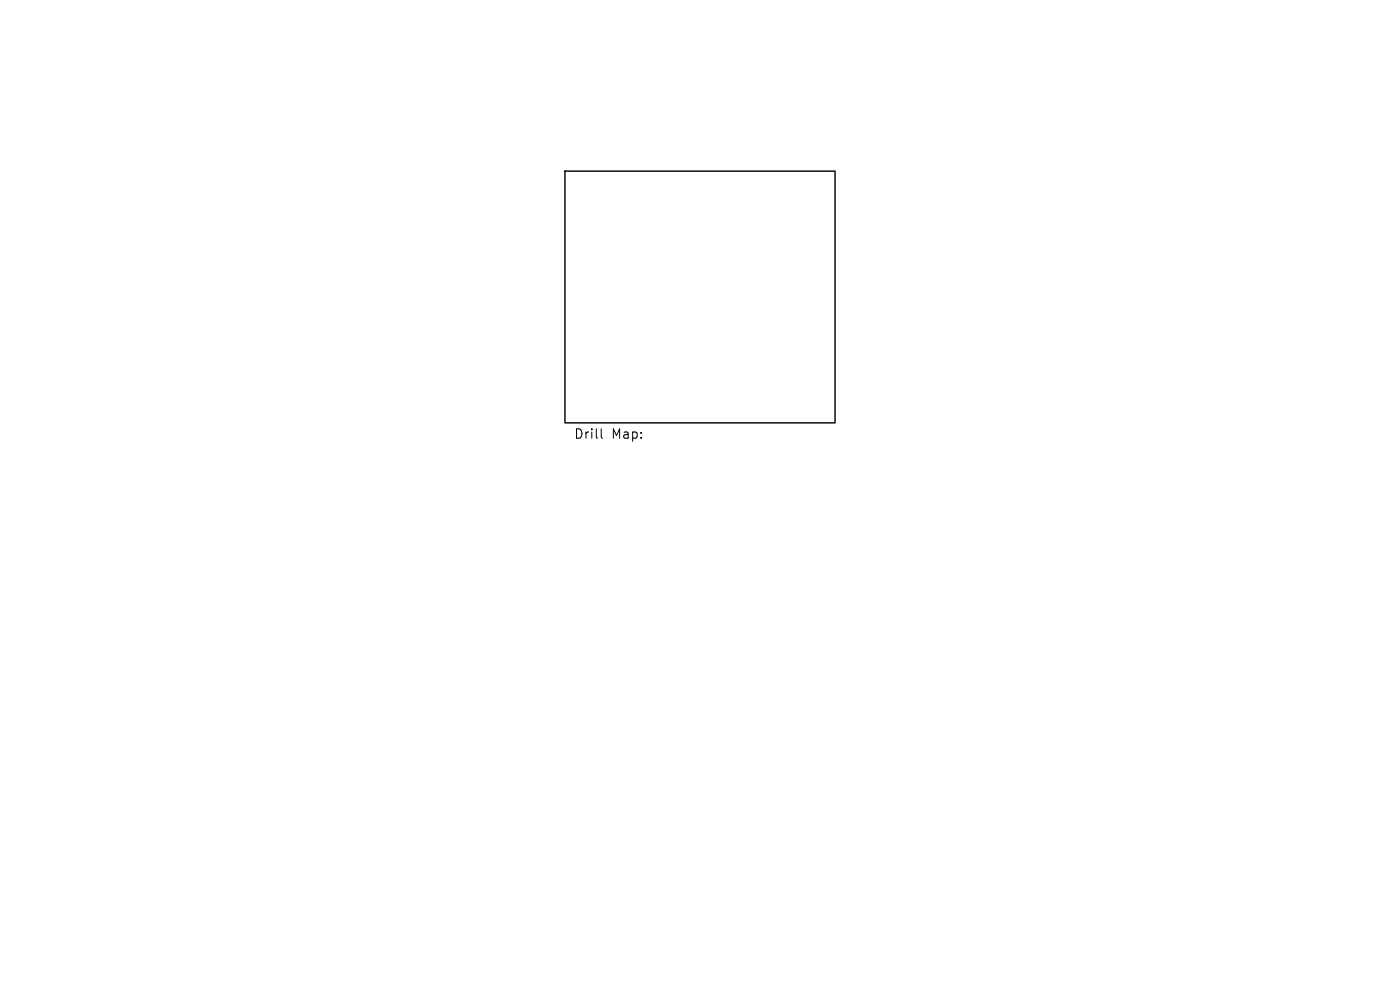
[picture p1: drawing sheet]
<svg xmlns="http://www.w3.org/2000/svg" width="297mm" height="210mm" viewBox="0 0 297 210" stroke-linecap="round" stroke-linejoin="round" font-family="sans-serif">
<defs><g id="words">
<g font-size="2.8">
<text x="121.7" y="93.4">Drill</text>
<text x="129.7" y="93.4">Map:</text>
</g>
</g></defs>
<path d="M119.9 36.3h57.3v53.4h-57.3z" fill="none" stroke="#000" stroke-width=".3"/>
<path d="M127.5 91v1.7l.3 .3" fill="none" stroke="#000" stroke-width=".21"/>
<use href="#words"/>
</svg>
